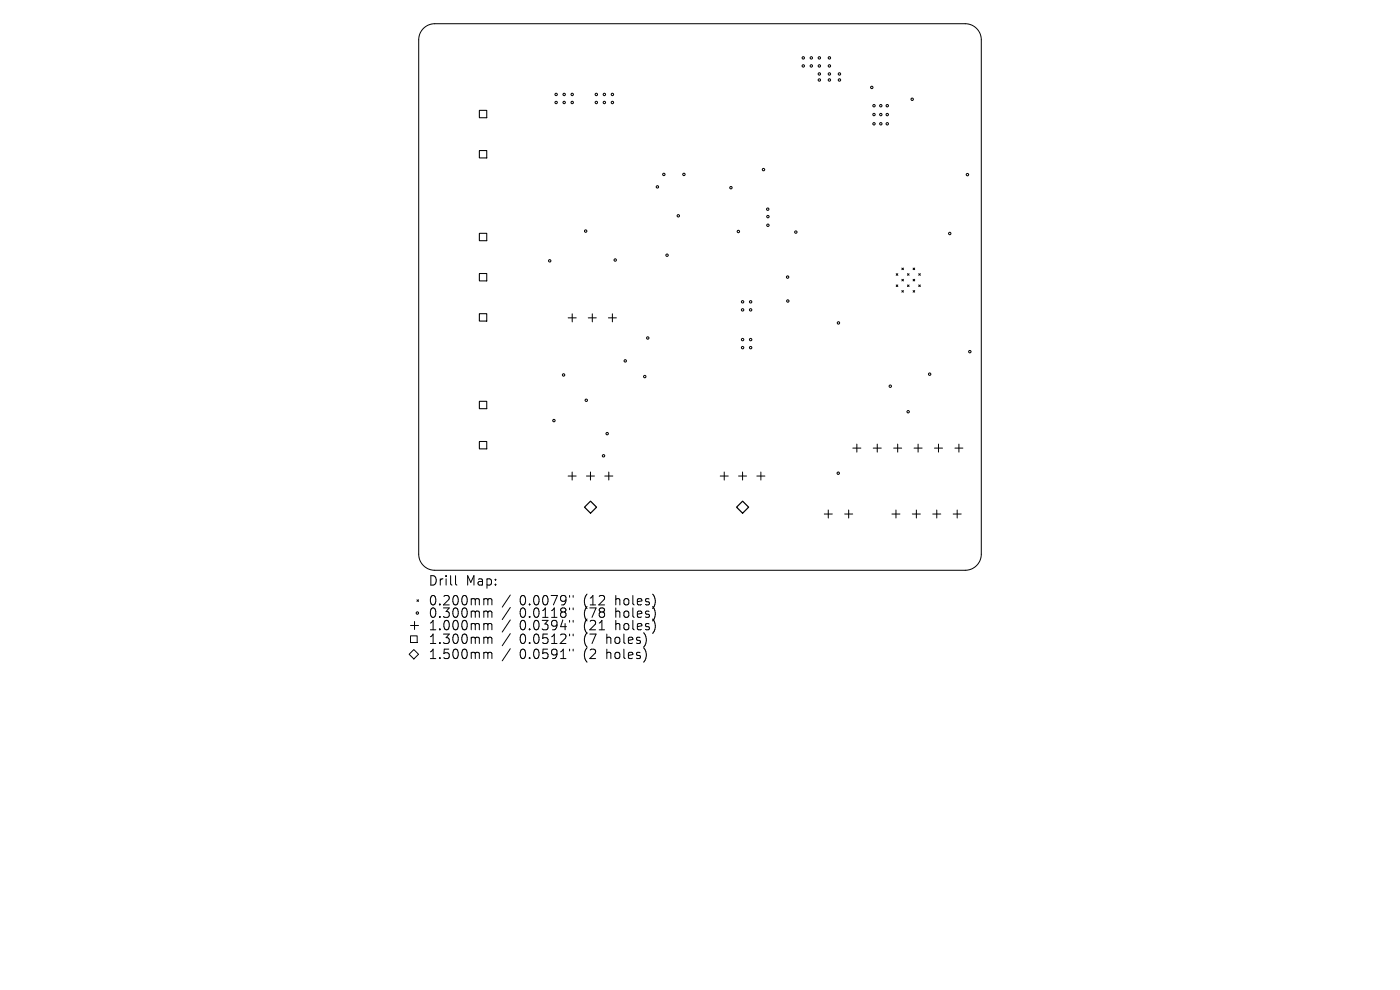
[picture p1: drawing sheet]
<svg xmlns="http://www.w3.org/2000/svg" width="297mm" height="210mm" viewBox="0 0 297 210" stroke-linecap="round" stroke-linejoin="round" font-family="sans-serif">
<defs><g id="words">
<g font-size="2.8">
<text x="90.8" y="124.5">Drill</text>
<text x="98.8" y="124.5">Map:</text>
<text x="90.8" y="128.7">0.200mm</text>
<text x="90.8" y="131.3">0.300mm</text>
<text x="110.2" y="128.7">0.0079&quot;</text>
<text x="110.2" y="131.3">0.0118&quot;</text>
<text x="124" y="128.7">(12</text>
<text x="124" y="131.3">(78</text>
<text x="130.8" y="128.7">holes)</text>
<text x="130.8" y="131.3">holes)</text>
<text x="90.8" y="134">1.000mm</text>
<text x="90.8" y="136.9">1.300mm</text>
<text x="110.2" y="134">0.0394&quot;</text>
<text x="110.2" y="136.9">0.0512&quot;</text>
<text x="124" y="134">(21</text>
<text x="124" y="136.9">(7</text>
<text x="128.9" y="136.9">holes)</text>
<text x="130.8" y="134">holes)</text>
<text x="90.8" y="140.1">1.500mm</text>
<text x="110.2" y="140.1">0.0591&quot;</text>
<text x="124" y="140.1">(2</text>
<text x="128.9" y="140.1">holes)</text>
</g>
</g></defs>
<g fill="none" stroke="#000" stroke-width=".21">
<path d="M89.8 6a3.4 3.4 0 0 1 2.4-1h112.6a3.4 3.4 0 0 1 3.4 3.4v109.2a3.4 3.4 0 0 1-3.4 3.4h-112.6a3.4 3.4 0 0 1-3.4-3.4v-109.2a3.4 3.4 0 0 1 1-2.4zM190.1 58.1l.4 .3M190.5 58.1l-.4 .3M191.3 59.3l.4 .3M191.3 56.9l.4 .3M191.7 56.9l-.4 .3M191.7 59.3l-.4 .3M192.5 58.1l.4 .3M192.9 58.1l-.4 .3M193.7 59.3l.3 .3M193.7 56.9l.3 .3M194 56.9l-.3 .3"/>
<path d="M194 59.3l-.3 .3M194.9 58.1l.3 .3M195.2 58.1l-.3 .3M120.5 67.4h1.7M121.4 66.6v1.7M124.8 67.4h1.7M125.7 66.6v1.7M129.1 67.4h1.7M129.9 66.6v1.7M190.1 60.4l.4 .4M190.5 60.4l-.4 .4M191.3 61.6l.4 .4"/>
<path d="M191.7 61.6l-.4 .4M192.5 60.4l.4 .4M192.9 60.4l-.4 .4M193.7 61.6l.3 .4M194 61.6l-.3 .4M194.9 60.4l.3 .4M195.2 60.4l-.3 .4M180.9 95.1h1.7M181.8 94.2v1.7M185.3 95.1h1.7M186.1 94.2v1.7M189.6 95.1h1.7"/>
<path d="M190.4 94.2v1.7M193.9 95.1h1.7M194.8 94.2v1.7M198.2 95.1h1.7M199.1 94.2v1.7M202.6 95.1h1.7M203.4 94.2v1.7M120.5 101h1.7M121.4 100.1v1.7M124.4 101h1.7M125.3 100.1v1.7M128.3 101h1.7"/>
<path d="M129.2 100.1v1.7M152.8 101h1.7M153.6 100.1v1.7M156.7 101h1.7M157.5 100.1v1.7M160.6 101h1.7M161.4 100.1v1.7M174.9 109h1.7M175.7 108.2v1.7M179.2 109h1.7M180 108.2v1.7M189.2 109h1.7"/>
<path d="M190.1 108.2v1.7M193.5 109h1.8M194.4 108.2v1.7M197.9 109h1.7M198.7 108.2v1.7M202.2 109h1.7M203.1 108.2v1.7M86.8 138.8l1-1 1 1-1 1zM87.1 134.9h1.4v1.4h-1.4zM87.1 132.7h1.7M87.9 131.8v1.7M88.5 127.2l.3 .4"/>
<path d="M88.8 127.2l-.3 .4M96.6 122.1v1.7l.3 .3M102.9 127l.5 .1 .1 .2M102.9 129.6l.5 .1 .1 .2M102.9 132.3l.5 .1 .1 .2M102.9 135.2h.3l.3 .3M102.9 138.4h.3l.3 .3M103.5 127.3l.3-.3 .5 .1 .1 1.2M103.5 127.3v1M103.5 129.9v1.1M103.5 132.6v1M103.5 135.5v1"/>
<path d="M103.5 138.7v1M103.5 129.9l.3-.3 .5 .1 .1 1.3M103.5 132.6l.3-.3 .5 .1 .1 1.2M103.5 135.5l.3-.3 .5 .1 .1 1.2M103.5 138.7l.3-.3 .5 .1 .1 1.2M108.3 126.2l-1.8 2.6M108.3 128.9l-1.8 2.5M108.3 131.5l-1.8 2.6M108.3 134.4l-1.8 2.6M108.3 137.6l-1.8 2.6M120.8 126.3v.4M120.8 129v.3"/>
<path d="M120.8 131.6v.4M120.8 134.5v.4M120.8 137.7v.4M121.6 126.3v.4M121.6 129v.3M121.6 131.6v.4M121.6 134.5v.4M121.6 137.7v.4"/>
<circle cx="170.4" cy="14" r=".26"/>
<circle cx="170.4" cy="12.3" r=".26"/>
<circle cx="172.1" cy="12.3" r=".26"/>
<circle cx="172.1" cy="14" r=".26"/>
<circle cx="173.8" cy="15.7" r=".26"/>
<circle cx="173.8" cy="12.3" r=".26"/>
<circle cx="173.8" cy="14" r=".26"/>
<circle cx="173.8" cy="17" r=".26"/>
<circle cx="176" cy="15.7" r=".26"/>
<circle cx="176" cy="14" r=".26"/>
<circle cx="176" cy="17" r=".26"/>
<circle cx="176" cy="12.3" r=".26"/>
<circle cx="178.1" cy="15.7" r=".26"/>
<circle cx="178.1" cy="17" r=".26"/>
<circle cx="184.9" cy="18.5" r=".26"/>
<circle cx="118" cy="20" r=".26"/>
<circle cx="118" cy="21.7" r=".26"/>
<circle cx="119.7" cy="20" r=".26"/>
<circle cx="119.7" cy="21.7" r=".26"/>
<circle cx="121.4" cy="20" r=".26"/>
<circle cx="121.4" cy="21.7" r=".26"/>
<circle cx="126.5" cy="20" r=".26"/>
<circle cx="126.5" cy="21.7" r=".26"/>
<circle cx="128.2" cy="20" r=".26"/>
<circle cx="128.2" cy="21.7" r=".26"/>
<circle cx="129.9" cy="20" r=".26"/>
<circle cx="129.9" cy="21.7" r=".26"/>
<circle cx="139.5" cy="39.6" r=".26"/>
<circle cx="140.8" cy="37" r=".26"/>
<circle cx="145.1" cy="37" r=".26"/>
<circle cx="155.1" cy="39.8" r=".26"/>
<circle cx="162" cy="36" r=".26"/>
<circle cx="185.4" cy="26.3" r=".26"/>
<circle cx="185.4" cy="22.4" r=".26"/>
<circle cx="185.4" cy="24.3" r=".26"/>
<circle cx="186.9" cy="24.3" r=".26"/>
<circle cx="186.9" cy="22.4" r=".26"/>
<circle cx="186.9" cy="26.3" r=".26"/>
<circle cx="188.2" cy="24.3" r=".26"/>
<circle cx="188.2" cy="26.3" r=".26"/>
<circle cx="188.2" cy="22.4" r=".26"/>
<circle cx="193.5" cy="21.1" r=".26"/>
<circle cx="205.2" cy="37" r=".26"/>
<circle cx="116.6" cy="55.3" r=".26"/>
<circle cx="124.2" cy="49" r=".26"/>
<circle cx="130.5" cy="55.2" r=".26"/>
<circle cx="141.5" cy="54.1" r=".26"/>
<circle cx="143.9" cy="45.8" r=".26"/>
<circle cx="156.6" cy="49.1" r=".26"/>
<circle cx="162.9" cy="44.4" r=".26"/>
<circle cx="162.9" cy="47.8" r=".26"/>
<circle cx="162.9" cy="46" r=".26"/>
<circle cx="167.1" cy="58.8" r=".26"/>
<circle cx="168.8" cy="49.2" r=".26"/>
<circle cx="201.5" cy="49.5" r=".26"/>
<circle cx="119.6" cy="79.5" r=".26"/>
<circle cx="132.6" cy="76.6" r=".26"/>
<circle cx="136.8" cy="79.9" r=".26"/>
<circle cx="137.4" cy="71.7" r=".26"/>
<circle cx="157.5" cy="64" r=".26"/>
<circle cx="157.5" cy="72" r=".26"/>
<circle cx="157.5" cy="65.7" r=".26"/>
<circle cx="157.5" cy="73.7" r=".26"/>
<circle cx="159.2" cy="64" r=".26"/>
<circle cx="159.2" cy="72" r=".26"/>
<circle cx="159.2" cy="65.7" r=".26"/>
<circle cx="159.2" cy="73.7" r=".26"/>
<circle cx="167.1" cy="63.9" r=".26"/>
<circle cx="177.9" cy="68.5" r=".26"/>
<circle cx="197.2" cy="79.4" r=".26"/>
<circle cx="205.7" cy="74.6" r=".26"/>
<circle cx="117.5" cy="89.2" r=".26"/>
<circle cx="124.4" cy="84.9" r=".26"/>
<circle cx="128" cy="96.7" r=".26"/>
<circle cx="128.8" cy="92" r=".26"/>
<circle cx="188.9" cy="81.9" r=".26"/>
<circle cx="192.7" cy="87.3" r=".26"/>
<circle cx="177.8" cy="100.4" r=".26"/>
<circle cx="88.5" cy="130" r=".26"/>
</g>
<path d="M101.7 23.4h1.6v1.6h-1.6zM101.7 31.9h1.6v1.6h-1.6zM101.7 49.5h1.6v1.6h-1.6zM101.7 58h1.6v1.6h-1.6zM101.7 66.5h1.6v1.6h-1.6zM101.7 85.1h1.6v1.6h-1.6zM101.7 93.7h1.6v1.5h-1.6z" fill="none" stroke="#000" stroke-width=".22"/>
<path d="M124 107.6l1.3-1.3 1.3 1.3-1.3 1.3zM156.3 107.6l1.2-1.3 1.3 1.3-1.3 1.3z" fill="none" stroke="#000" stroke-width=".26"/>
<use href="#words"/>
</svg>
